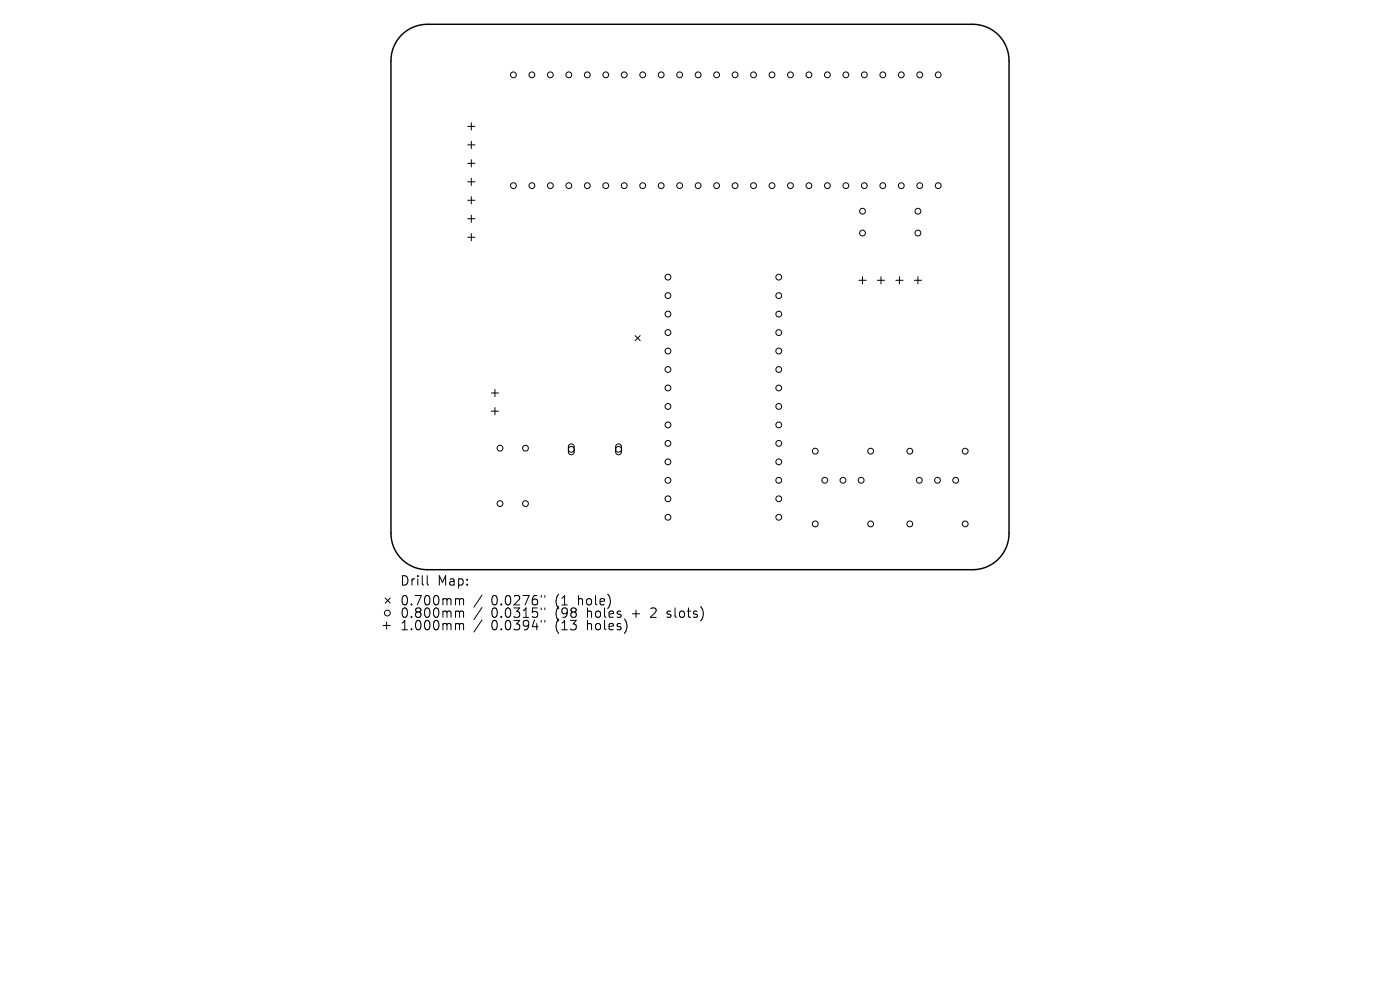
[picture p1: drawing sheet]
<svg xmlns="http://www.w3.org/2000/svg" width="297mm" height="210mm" viewBox="0 0 297 210" stroke-linecap="round" stroke-linejoin="round" font-family="sans-serif">
<defs><g id="words">
<g font-size="2.8">
<text x="84.8" y="124.5">Drill</text>
<text x="92.8" y="124.5">Map:</text>
<text x="84.8" y="128.7">0.700mm</text>
<text x="84.8" y="131.3">0.800mm</text>
<text x="104.2" y="128.7">0.0276&quot;</text>
<text x="104.2" y="131.3">0.0315&quot;</text>
<text x="118" y="128.7">(1</text>
<text x="118" y="131.3">(98</text>
<text x="122.9" y="128.7">hole)</text>
<text x="124.8" y="131.3">holes</text>
<text x="134.5" y="131.3">+</text>
<text x="138.7" y="131.3">2</text>
<text x="142.4" y="131.3">slots)</text>
<text x="84.8" y="134">1.000mm</text>
<text x="104.2" y="134">0.0394&quot;</text>
<text x="118" y="134">(13</text>
<text x="124.8" y="134">holes)</text>
</g>
</g></defs>
<path d="M85.2 7.4a7.7 7.7 0 0 1 5.5-2.2h115.6a7.7 7.7 0 0 1 7.8 7.7v100.2a7.7 7.7 0 0 1-7.8 7.8h-115.6a7.7 7.7 0 0 1-7.8-7.8v-100.2a7.7 7.7 0 0 1 2.3-5.5z" fill="none" stroke="#000" stroke-width=".31"/>
<g fill="none" stroke="#000" stroke-width=".21">
<path d="M99.2 26.8h1.6M99.2 30.7h1.6M99.2 34.6h1.6M99.2 38.6h1.6M100 26v1.6M100 30v1.5M100 33.9v1.5M100 37.8v1.5M99.2 42.5h1.6M99.2 46.4h1.6M99.2 50.3h1.6M100 41.7v1.6"/>
<path d="M100 45.6v1.6M100 49.6v1.5M182.2 59.5h1.5M183 58.7v1.5M186.1 59.5h1.6M186.9 58.7v1.5M190 59.5h1.6M190.8 58.7v1.5M194 59.5h1.5M194.7 58.7v1.5M134.7 71.2l1.1 1.1M135.8 71.2l-1.1 1.1"/>
<path d="M104.2 83.4h1.6M104.2 87.2h1.6M105 82.6v1.5M105 86.4v1.6M120.8 94.3l.6-.1 .4 .4v1.4l-.4 .5-.5-.1-.3-.4v-1.3zM130.8 94.3l.6-.1 .4 .4v1.4l-.4 .5-.5-.1-.3-.4v-1.3zM81.2 132.7h1.6M81.7 126.9l1.1 1M82 131.9v1.6M82.8 126.9l-1.1 1M90.6 122.1v1.7l.3 .3M96.9 127l.5 .1 .1 .2"/>
<path d="M96.9 129.6h.3l.3 .3M96.9 132.3h.3l.3 .3M97.5 127.3l.3-.3 .5 .1v1.2M97.5 127.3v1M97.5 129.9v1.1M97.5 132.6v1M97.5 129.9l.3-.3 .5 .1v1.3M97.5 132.6l.3-.3 .5 .1v1.2M102.3 126.2l-1.8 2.6M102.3 128.9l-1.8 2.5M102.3 131.5l-1.8 2.6M114.8 126.3v.4"/>
<path d="M114.8 129v.3M114.8 131.6v.4M115.6 126.3v.4M115.6 129v.3M115.6 131.6v.4M141.5 130.9l.2 .1M141.6 129.7v.5"/>
<circle cx="108.9" cy="15.9" r=".62"/>
<circle cx="112.8" cy="15.9" r=".62"/>
<circle cx="116.8" cy="15.9" r=".62"/>
<circle cx="120.7" cy="15.9" r=".62"/>
<circle cx="124.6" cy="15.9" r=".62"/>
<circle cx="128.5" cy="15.9" r=".62"/>
<circle cx="132.4" cy="15.9" r=".62"/>
<circle cx="136.3" cy="15.9" r=".62"/>
<circle cx="140.3" cy="15.9" r=".62"/>
<circle cx="144.2" cy="15.9" r=".62"/>
<circle cx="148.1" cy="15.9" r=".62"/>
<circle cx="152" cy="15.9" r=".62"/>
<circle cx="155.9" cy="15.9" r=".62"/>
<circle cx="159.9" cy="15.9" r=".62"/>
<circle cx="163.8" cy="15.9" r=".62"/>
<circle cx="167.7" cy="15.9" r=".62"/>
<circle cx="171.6" cy="15.9" r=".62"/>
<circle cx="175.5" cy="15.9" r=".62"/>
<circle cx="179.4" cy="15.9" r=".62"/>
<circle cx="183.4" cy="15.9" r=".62"/>
<circle cx="187.3" cy="15.9" r=".62"/>
<circle cx="191.2" cy="15.9" r=".62"/>
<circle cx="195.1" cy="15.9" r=".62"/>
<circle cx="199" cy="15.9" r=".62"/>
<circle cx="108.9" cy="39.4" r=".62"/>
<circle cx="112.8" cy="39.4" r=".62"/>
<circle cx="116.8" cy="39.4" r=".62"/>
<circle cx="120.7" cy="39.4" r=".62"/>
<circle cx="124.6" cy="39.4" r=".62"/>
<circle cx="128.5" cy="39.4" r=".62"/>
<circle cx="132.4" cy="39.4" r=".62"/>
<circle cx="136.3" cy="39.4" r=".62"/>
<circle cx="140.3" cy="39.4" r=".62"/>
<circle cx="144.2" cy="39.4" r=".62"/>
<circle cx="148.1" cy="39.4" r=".62"/>
<circle cx="152" cy="39.4" r=".62"/>
<circle cx="155.9" cy="39.4" r=".62"/>
<circle cx="159.9" cy="39.4" r=".62"/>
<circle cx="163.8" cy="39.4" r=".62"/>
<circle cx="167.7" cy="39.4" r=".62"/>
<circle cx="171.6" cy="39.4" r=".62"/>
<circle cx="175.5" cy="39.4" r=".62"/>
<circle cx="179.4" cy="39.4" r=".62"/>
<circle cx="183.4" cy="39.4" r=".62"/>
<circle cx="187.3" cy="39.4" r=".62"/>
<circle cx="191.2" cy="39.4" r=".62"/>
<circle cx="195.1" cy="39.4" r=".62"/>
<circle cx="199" cy="39.4" r=".62"/>
<circle cx="141.7" cy="58.8" r=".62"/>
<circle cx="165.2" cy="58.8" r=".62"/>
<circle cx="183" cy="49.4" r=".62"/>
<circle cx="183" cy="44.8" r=".62"/>
<circle cx="194.7" cy="49.4" r=".62"/>
<circle cx="194.7" cy="44.8" r=".62"/>
<circle cx="141.7" cy="62.7" r=".62"/>
<circle cx="141.7" cy="66.6" r=".62"/>
<circle cx="141.7" cy="74.5" r=".62"/>
<circle cx="141.7" cy="70.5" r=".62"/>
<circle cx="141.7" cy="78.4" r=".62"/>
<circle cx="165.2" cy="62.7" r=".62"/>
<circle cx="165.2" cy="66.6" r=".62"/>
<circle cx="165.2" cy="74.5" r=".62"/>
<circle cx="165.2" cy="70.5" r=".62"/>
<circle cx="165.2" cy="78.4" r=".62"/>
<circle cx="106.1" cy="95.1" r=".62"/>
<circle cx="111.5" cy="95.1" r=".62"/>
<circle cx="121.2" cy="95.3" r=".62"/>
<circle cx="131.2" cy="95.3" r=".62"/>
<circle cx="141.7" cy="98" r=".62"/>
<circle cx="141.7" cy="94.1" r=".62"/>
<circle cx="141.7" cy="90.1" r=".62"/>
<circle cx="141.7" cy="86.2" r=".62"/>
<circle cx="141.7" cy="82.3" r=".62"/>
<circle cx="165.2" cy="98" r=".62"/>
<circle cx="165.2" cy="94.1" r=".62"/>
<circle cx="165.2" cy="90.1" r=".62"/>
<circle cx="165.2" cy="86.2" r=".62"/>
<circle cx="165.2" cy="82.3" r=".62"/>
<circle cx="173" cy="95.7" r=".62"/>
<circle cx="184.7" cy="95.7" r=".62"/>
<circle cx="193" cy="95.7" r=".62"/>
<circle cx="204.8" cy="95.7" r=".62"/>
<circle cx="106.1" cy="106.8" r=".62"/>
<circle cx="111.5" cy="106.8" r=".62"/>
<circle cx="141.7" cy="101.9" r=".62"/>
<circle cx="141.7" cy="109.7" r=".62"/>
<circle cx="141.7" cy="105.8" r=".62"/>
<circle cx="165.2" cy="101.9" r=".62"/>
<circle cx="165.2" cy="109.7" r=".62"/>
<circle cx="165.2" cy="105.8" r=".62"/>
<circle cx="173" cy="111.1" r=".62"/>
<circle cx="175" cy="101.9" r=".62"/>
<circle cx="178.8" cy="101.9" r=".62"/>
<circle cx="182.7" cy="101.9" r=".62"/>
<circle cx="184.7" cy="111.1" r=".62"/>
<circle cx="193" cy="111.1" r=".62"/>
<circle cx="195" cy="101.9" r=".62"/>
<circle cx="198.9" cy="101.9" r=".62"/>
<circle cx="202.7" cy="101.9" r=".62"/>
<circle cx="204.8" cy="111.1" r=".62"/>
<circle cx="82.2" cy="130" r=".62"/>
</g>
<use href="#words"/>
</svg>
